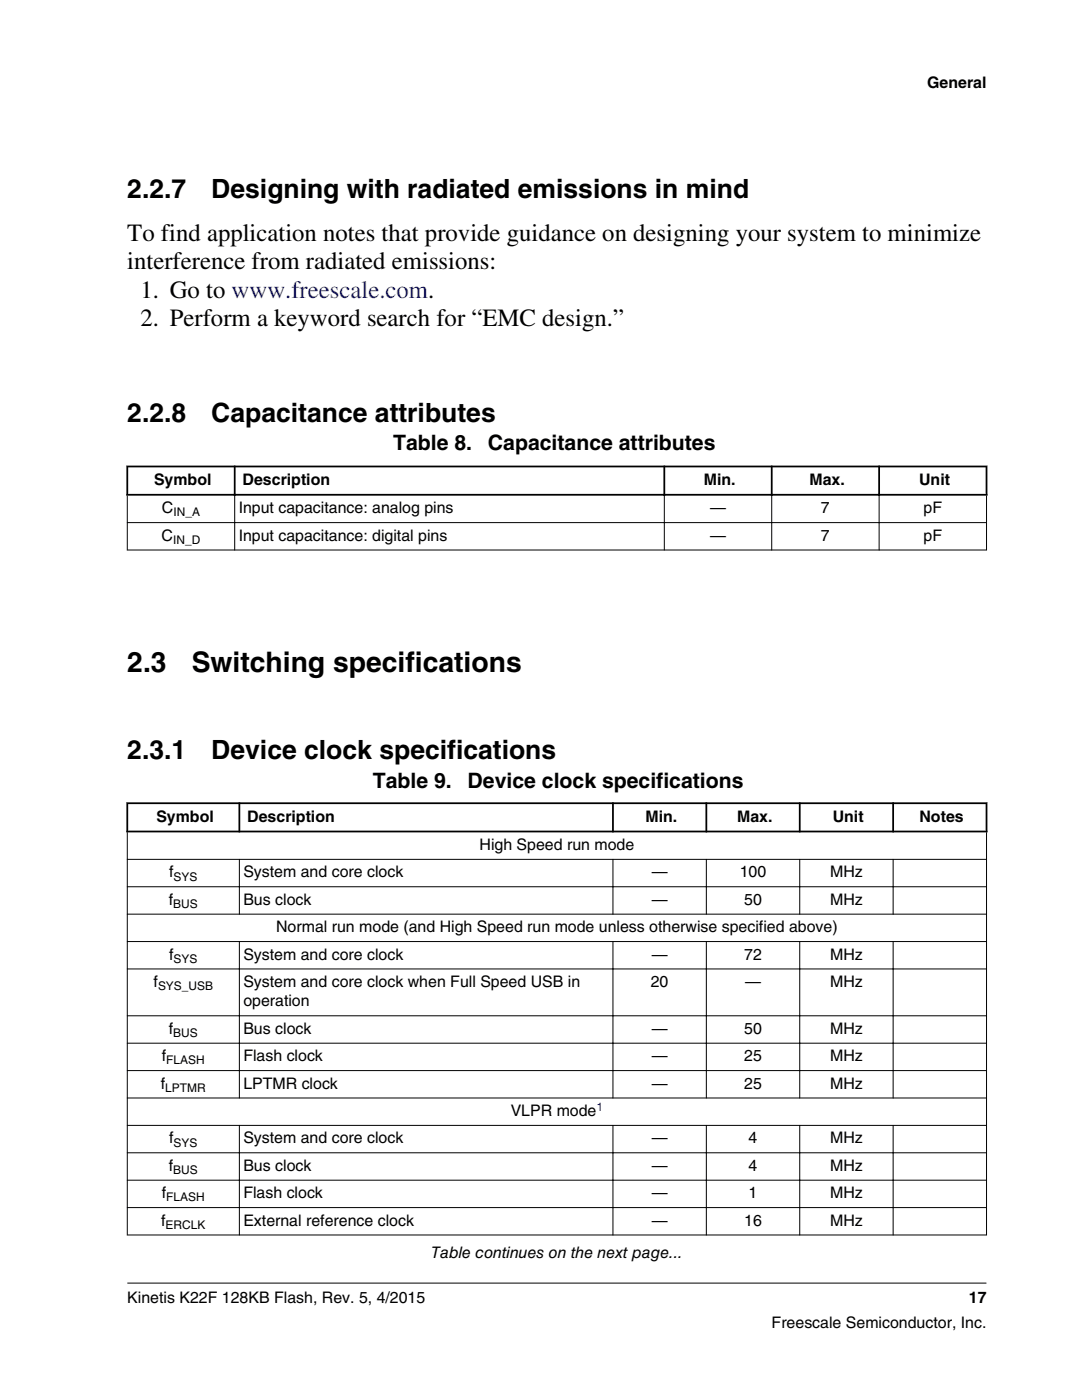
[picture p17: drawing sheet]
<svg xmlns="http://www.w3.org/2000/svg" width="216mm" height="279mm" viewBox="0 0 216 279" stroke-linecap="round" stroke-linejoin="round" font-family="sans-serif">
<defs><g id="words">
<g font-size="5.6">
<text x="25.4" y="134.1">2.3</text>
<text x="38.2" y="134.1">Switching specifications</text>
</g>
<g font-size="5.3">
<text x="25.4" y="39.5">2.2.7</text>
<text x="42.2" y="39.5">Designing with radiated emissions in mind</text>
<text x="25.4" y="84.1">2.2.8</text>
<text x="42.2" y="84.1">Capacitance attributes</text>
<text x="25.4" y="151.5">2.3.1</text>
<text x="42.2" y="151.5">Device clock specifications</text>
</g>
<g font-size="4.9">
<text x="25.4" y="48.1">To find application notes that provide guidance on designing your system to minimize</text>
<text x="25.4" y="53.7">interference from radiated emissions:</text>
<text x="28" y="59.4">1. Go to www.freescale.com.</text>
<text x="28" y="65">2. Perform a keyword search for “EMC design.”</text>
</g>
<g font-size="4.2">
<text x="78.4" y="89.8">Table 8.</text>
<text x="97.4" y="89.8">Capacitance attributes</text>
<text x="74.4" y="157.2">Table 9.</text>
<text x="93.3" y="157.2">Device clock specifications</text>
</g>
<g font-size="3.2">
<text x="185" y="17.5">General</text>
<text x="30.7" y="96.8">Symbol</text>
<text x="48.4" y="96.8">Description</text>
<text x="140.4" y="96.8">Min.</text>
<text x="161.5" y="96.8">Max.</text>
<text x="183.4" y="96.8">Unit</text>
<text x="32.3" y="107.9">C</text>
<text x="32.3" y="102.4">C</text>
<text x="47.6" y="102.4">Input capacitance: analog pins</text>
<text x="47.6" y="107.9">Input capacitance: digital pins</text>
<text x="141.7" y="102.4">—</text>
<text x="141.7" y="107.9">—</text>
<text x="163.8" y="102.4">7</text>
<text x="163.8" y="107.9">7</text>
<text x="184.3" y="102.4">pF</text>
<text x="184.3" y="107.9">pF</text>
<text x="31.2" y="164">Symbol</text>
<text x="49.3" y="164">Description</text>
<text x="128.8" y="164">Min.</text>
<text x="147.1" y="164">Max.</text>
<text x="166.2" y="164">Unit</text>
<text x="183.5" y="164">Notes</text>
<text x="95.7" y="169.6">High Speed run mode</text>
<text x="33.8" y="175.1">f</text>
<text x="48.6" y="175.1">System and core clock</text>
<text x="130" y="175.1">—</text>
<text x="147.6" y="175.1">100</text>
<text x="165.6" y="175.1">MHz</text>
<text x="33.7" y="180.6">f</text>
<text x="48.6" y="180.6">Bus clock</text>
<text x="130" y="180.6">—</text>
<text x="148.5" y="180.6">50</text>
<text x="165.6" y="180.6">MHz</text>
<text x="33.8" y="191.5">f</text>
<text x="48.6" y="191.5">System and core clock</text>
<text x="55.1" y="186">Normal run mode (and High Speed run mode unless otherwise specified above)</text>
<text x="130" y="191.5">—</text>
<text x="148.5" y="191.5">72</text>
<text x="165.6" y="191.5">MHz</text>
<text x="30.6" y="197">f</text>
<text x="48.6" y="197">System and core clock when Full Speed USB in</text>
<text x="129.9" y="197">20</text>
<text x="148.7" y="197">—</text>
<text x="165.6" y="197">MHz</text>
<text x="48.6" y="200.9">operation</text>
<text x="33.7" y="206.3">f</text>
<text x="48.6" y="206.3">Bus clock</text>
<text x="130" y="206.3">—</text>
<text x="148.5" y="206.3">50</text>
<text x="165.6" y="206.3">MHz</text>
<text x="32.3" y="211.8">f</text>
<text x="48.6" y="211.8">Flash clock</text>
<text x="130" y="211.8">—</text>
<text x="148.5" y="211.8">25</text>
<text x="165.6" y="211.8">MHz</text>
<text x="32.1" y="217.3">f</text>
<text x="48.6" y="217.3">LPTMR clock</text>
<text x="130" y="217.3">—</text>
<text x="148.5" y="217.3">25</text>
<text x="165.6" y="217.3">MHz</text>
<text x="101.9" y="222.7">VLPR mode</text>
<text x="33.7" y="233.7">f</text>
<text x="33.8" y="228.2">f</text>
<text x="48.6" y="228.2">System and core clock</text>
<text x="48.6" y="233.7">Bus clock</text>
<text x="130" y="228.2">—</text>
<text x="130" y="233.7">—</text>
<text x="149.4" y="228.2">4</text>
<text x="149.4" y="233.7">4</text>
<text x="165.6" y="228.2">MHz</text>
<text x="165.6" y="233.7">MHz</text>
<text x="32.3" y="239.1">f</text>
<text x="48.6" y="239.1">Flash clock</text>
<text x="130" y="239.1">—</text>
<text x="149.4" y="239.1">1</text>
<text x="165.6" y="239.1">MHz</text>
<text x="32.2" y="244.6">f</text>
<text x="48.6" y="244.6">External reference clock</text>
<text x="130" y="244.6">—</text>
<text x="148.5" y="244.6">16</text>
<text x="165.6" y="244.6">MHz</text>
<text x="86.1" y="251.1">Table continues on the next page...</text>
<text x="25.4" y="260">Kinetis K22F 128KB Flash, Rev. 5, 4/2015</text>
<text x="193.3" y="260">17</text>
<text x="154" y="265">Freescale Semiconductor, Inc.</text>
</g>
<g font-size="2.4">
<text x="34.6" y="103.1">IN_A</text>
<text x="34.6" y="108.5">IN_D</text>
<text x="34.6" y="175.7">SYS</text>
<text x="34.6" y="181.2">BUS</text>
<text x="31.5" y="197.6">SYS_USB</text>
<text x="34.6" y="192.1">SYS</text>
<text x="34.6" y="207">BUS</text>
<text x="33.2" y="212.4">FLASH</text>
<text x="33" y="217.9">LPTMR</text>
<text x="34.6" y="228.8">SYS</text>
<text x="33.2" y="239.8">FLASH</text>
<text x="34.6" y="234.3">BUS</text>
<text x="33.1" y="245.2">ERCLK</text>
</g>
<text font-size="2.4" fill="#00f" x="119" y="221.7">1</text>
</g></defs>
<path d="M25.2 93.1h171.8M25.2 98.7h171.8M25.4 92.9v6M46.8 92.9v6M132.6 92.9v6M154 92.9v6M175.4 92.9v6M196.8 92.9v6" fill="none" stroke="#000" stroke-width=".35"/>
<path d="M25.4 98.9v11M46.8 98.5v11.4M132.6 98.5v11.4M154 98.5v11.4M175.4 98.5v11.4M196.8 98.9v11M25.3 104.3h171.6M25.3 109.8h171.6" fill="none" stroke="#000" stroke-width=".2"/>
<g fill="#fff">
<path d="M25.4 153.6h171.4v98.6h-171.4z" fill-rule="evenodd"/>
<path d="M25.6 160.5h22v5.3h-22z" fill-rule="evenodd"/>
<path d="M47.9 160.5h74.2v5.3h-74.2z" fill-rule="evenodd"/>
<path d="M122.5 160.5h18.3v5.3h-18.3z" fill-rule="evenodd"/>
<path d="M141.1 160.5h18.3v5.3h-18.3z" fill-rule="evenodd"/>
<path d="M159.8 160.5h18.2v5.3h-18.2z" fill-rule="evenodd"/>
<path d="M178.4 160.5h18.3v5.3h-18.3z" fill-rule="evenodd"/>
<path d="M25.5 166.1h171.3v5.3h-171.3z" fill-rule="evenodd"/>
<path d="M25.5 171.6h22.2v5.3h-22.2z" fill-rule="evenodd"/>
<path d="M47.9 171.6h74.3v5.3h-74.3z" fill-rule="evenodd"/>
<path d="M122.4 171.6h18.5v5.3h-18.5z" fill-rule="evenodd"/>
<path d="M141 171.6h18.5v5.3h-18.5z" fill-rule="evenodd"/>
<path d="M159.7 171.6h18.4v5.3h-18.4z" fill-rule="evenodd"/>
<path d="M178.3 171.6h18.5v5.3h-18.5z" fill-rule="evenodd"/>
<path d="M25.5 177.1h22.2v5.3h-22.2z" fill-rule="evenodd"/>
<path d="M47.9 177.1h74.3v5.3h-74.3z" fill-rule="evenodd"/>
<path d="M122.4 177.1h18.5v5.3h-18.5z" fill-rule="evenodd"/>
<path d="M141 177.1h18.5v5.3h-18.5z" fill-rule="evenodd"/>
<path d="M159.7 177.1h18.4v5.3h-18.4z" fill-rule="evenodd"/>
<path d="M178.3 177.1h18.5v5.3h-18.5z" fill-rule="evenodd"/>
<path d="M25.5 182.5h171.3v5.3h-171.3z" fill-rule="evenodd"/>
<path d="M25.5 188h22.2v5.3h-22.2z" fill-rule="evenodd"/>
<path d="M47.9 188h74.3v5.3h-74.3z" fill-rule="evenodd"/>
<path d="M122.4 188h18.5v5.3h-18.5z" fill-rule="evenodd"/>
<path d="M141 188h18.5v5.3h-18.5z" fill-rule="evenodd"/>
<path d="M159.7 188h18.4v5.3h-18.4z" fill-rule="evenodd"/>
<path d="M178.3 188h18.5v5.3h-18.5z" fill-rule="evenodd"/>
<path d="M25.5 193.5h22.2v9.1h-22.2z" fill-rule="evenodd"/>
<path d="M47.9 193.5h74.3v9.1h-74.3z" fill-rule="evenodd"/>
<path d="M122.4 193.5h18.5v9.1h-18.5z" fill-rule="evenodd"/>
<path d="M141 193.5h18.5v9.1h-18.5z" fill-rule="evenodd"/>
<path d="M159.7 193.5h18.4v9.1h-18.4z" fill-rule="evenodd"/>
<path d="M178.3 193.5h18.5v9.1h-18.5z" fill-rule="evenodd"/>
<path d="M25.5 202.8h22.2v5.3h-22.2z" fill-rule="evenodd"/>
<path d="M47.9 202.8h74.3v5.3h-74.3z" fill-rule="evenodd"/>
<path d="M122.4 202.8h18.5v5.3h-18.5z" fill-rule="evenodd"/>
<path d="M141 202.8h18.5v5.3h-18.5z" fill-rule="evenodd"/>
<path d="M159.7 202.8h18.4v5.3h-18.4z" fill-rule="evenodd"/>
<path d="M178.3 202.8h18.5v5.3h-18.5z" fill-rule="evenodd"/>
<path d="M25.5 208.3h22.2v5.3h-22.2z" fill-rule="evenodd"/>
<path d="M47.9 208.3h74.3v5.3h-74.3z" fill-rule="evenodd"/>
<path d="M122.4 208.3h18.5v5.3h-18.5z" fill-rule="evenodd"/>
<path d="M141 208.3h18.5v5.3h-18.5z" fill-rule="evenodd"/>
<path d="M159.7 208.3h18.4v5.3h-18.4z" fill-rule="evenodd"/>
<path d="M178.3 208.3h18.5v5.3h-18.5z" fill-rule="evenodd"/>
<path d="M25.5 213.7h22.2v5.3h-22.2z" fill-rule="evenodd"/>
<path d="M47.9 213.7h74.3v5.3h-74.3z" fill-rule="evenodd"/>
<path d="M122.4 213.7h18.5v5.3h-18.5z" fill-rule="evenodd"/>
<path d="M141 213.7h18.5v5.3h-18.5z" fill-rule="evenodd"/>
<path d="M159.7 213.7h18.4v5.3h-18.4z" fill-rule="evenodd"/>
<path d="M178.3 213.7h18.5v5.3h-18.5z" fill-rule="evenodd"/>
<path d="M25.5 219.2h171.3v5.3h-171.3z" fill-rule="evenodd"/>
<path d="M25.5 224.7h22.2v5.3h-22.2z" fill-rule="evenodd"/>
<path d="M47.9 224.7h74.3v5.3h-74.3z" fill-rule="evenodd"/>
<path d="M122.4 224.7h18.5v5.3h-18.5z" fill-rule="evenodd"/>
<path d="M141 224.7h18.5v5.3h-18.5z" fill-rule="evenodd"/>
<path d="M159.7 224.7h18.4v5.3h-18.4z" fill-rule="evenodd"/>
<path d="M178.3 224.7h18.5v5.3h-18.5z" fill-rule="evenodd"/>
<path d="M25.5 230.2h22.2v5.2h-22.2z" fill-rule="evenodd"/>
<path d="M47.9 230.2h74.3v5.2h-74.3z" fill-rule="evenodd"/>
<path d="M122.4 230.2h18.5v5.2h-18.5z" fill-rule="evenodd"/>
<path d="M141 230.2h18.5v5.2h-18.5z" fill-rule="evenodd"/>
<path d="M159.7 230.2h18.4v5.2h-18.4z" fill-rule="evenodd"/>
<path d="M178.3 230.2h18.5v5.2h-18.5z" fill-rule="evenodd"/>
<path d="M25.5 235.6h22.2v5.3h-22.2z" fill-rule="evenodd"/>
<path d="M47.9 235.6h74.3v5.3h-74.3z" fill-rule="evenodd"/>
<path d="M122.4 235.6h18.5v5.3h-18.5z" fill-rule="evenodd"/>
<path d="M141 235.6h18.5v5.3h-18.5z" fill-rule="evenodd"/>
<path d="M159.7 235.6h18.4v5.3h-18.4z" fill-rule="evenodd"/>
<path d="M178.3 235.6h18.5v5.3h-18.5z" fill-rule="evenodd"/>
<path d="M25.5 241.1h22.2v5.3h-22.2z" fill-rule="evenodd"/>
<path d="M47.9 241.1h74.3v5.3h-74.3z" fill-rule="evenodd"/>
<path d="M122.4 241.1h18.5v5.3h-18.5z" fill-rule="evenodd"/>
<path d="M141 241.1h18.5v5.3h-18.5z" fill-rule="evenodd"/>
<path d="M159.7 241.1h18.4v5.3h-18.4z" fill-rule="evenodd"/>
<path d="M178.3 241.1h18.5v5.3h-18.5z" fill-rule="evenodd"/>
</g>
<path d="M25.2 160.3h171.8M25.2 165.9h171.8M25.4 160.1v6M47.8 160.1v6M122.3 160.1v6M140.9 160.1v6M159.6 160.1v6M178.2 160.1v6M196.8 160.1v6" fill="none" stroke="#000" stroke-width=".35"/>
<g fill="none" stroke="#000" stroke-width=".2">
<path d="M25.3 171.5h171.6M25.3 177h171.6M25.4 166.1v80.5M47.8 171.4v11.1M122.3 171.4v11.1M140.9 171.4v11.1M159.6 171.4v11.1M178.2 171.4v11.1M196.8 166.1v80.5M25.3 182.4h171.6M25.3 187.9h171.6M25.3 193.4h171.6"/>
<path d="M47.8 187.8v31.4M122.3 187.8v31.4M140.9 187.8v31.4M159.6 187.8v31.4M178.2 187.8v31.4M25.3 202.7h171.6M25.3 208.2h171.6M25.3 213.7h171.6M25.3 219.1h171.6M25.3 224.6h171.6M25.3 230.1h171.6M25.3 235.5h171.6"/>
<path d="M47.8 224.5v22.1M122.3 224.5v22.1M140.9 224.5v22.1M159.6 224.5v22.1M178.2 224.5v22.1M25.3 241h171.6M25.3 246.5h171.6M25.4 256.1h171.4"/>
</g>
<use href="#words"/>
</svg>
